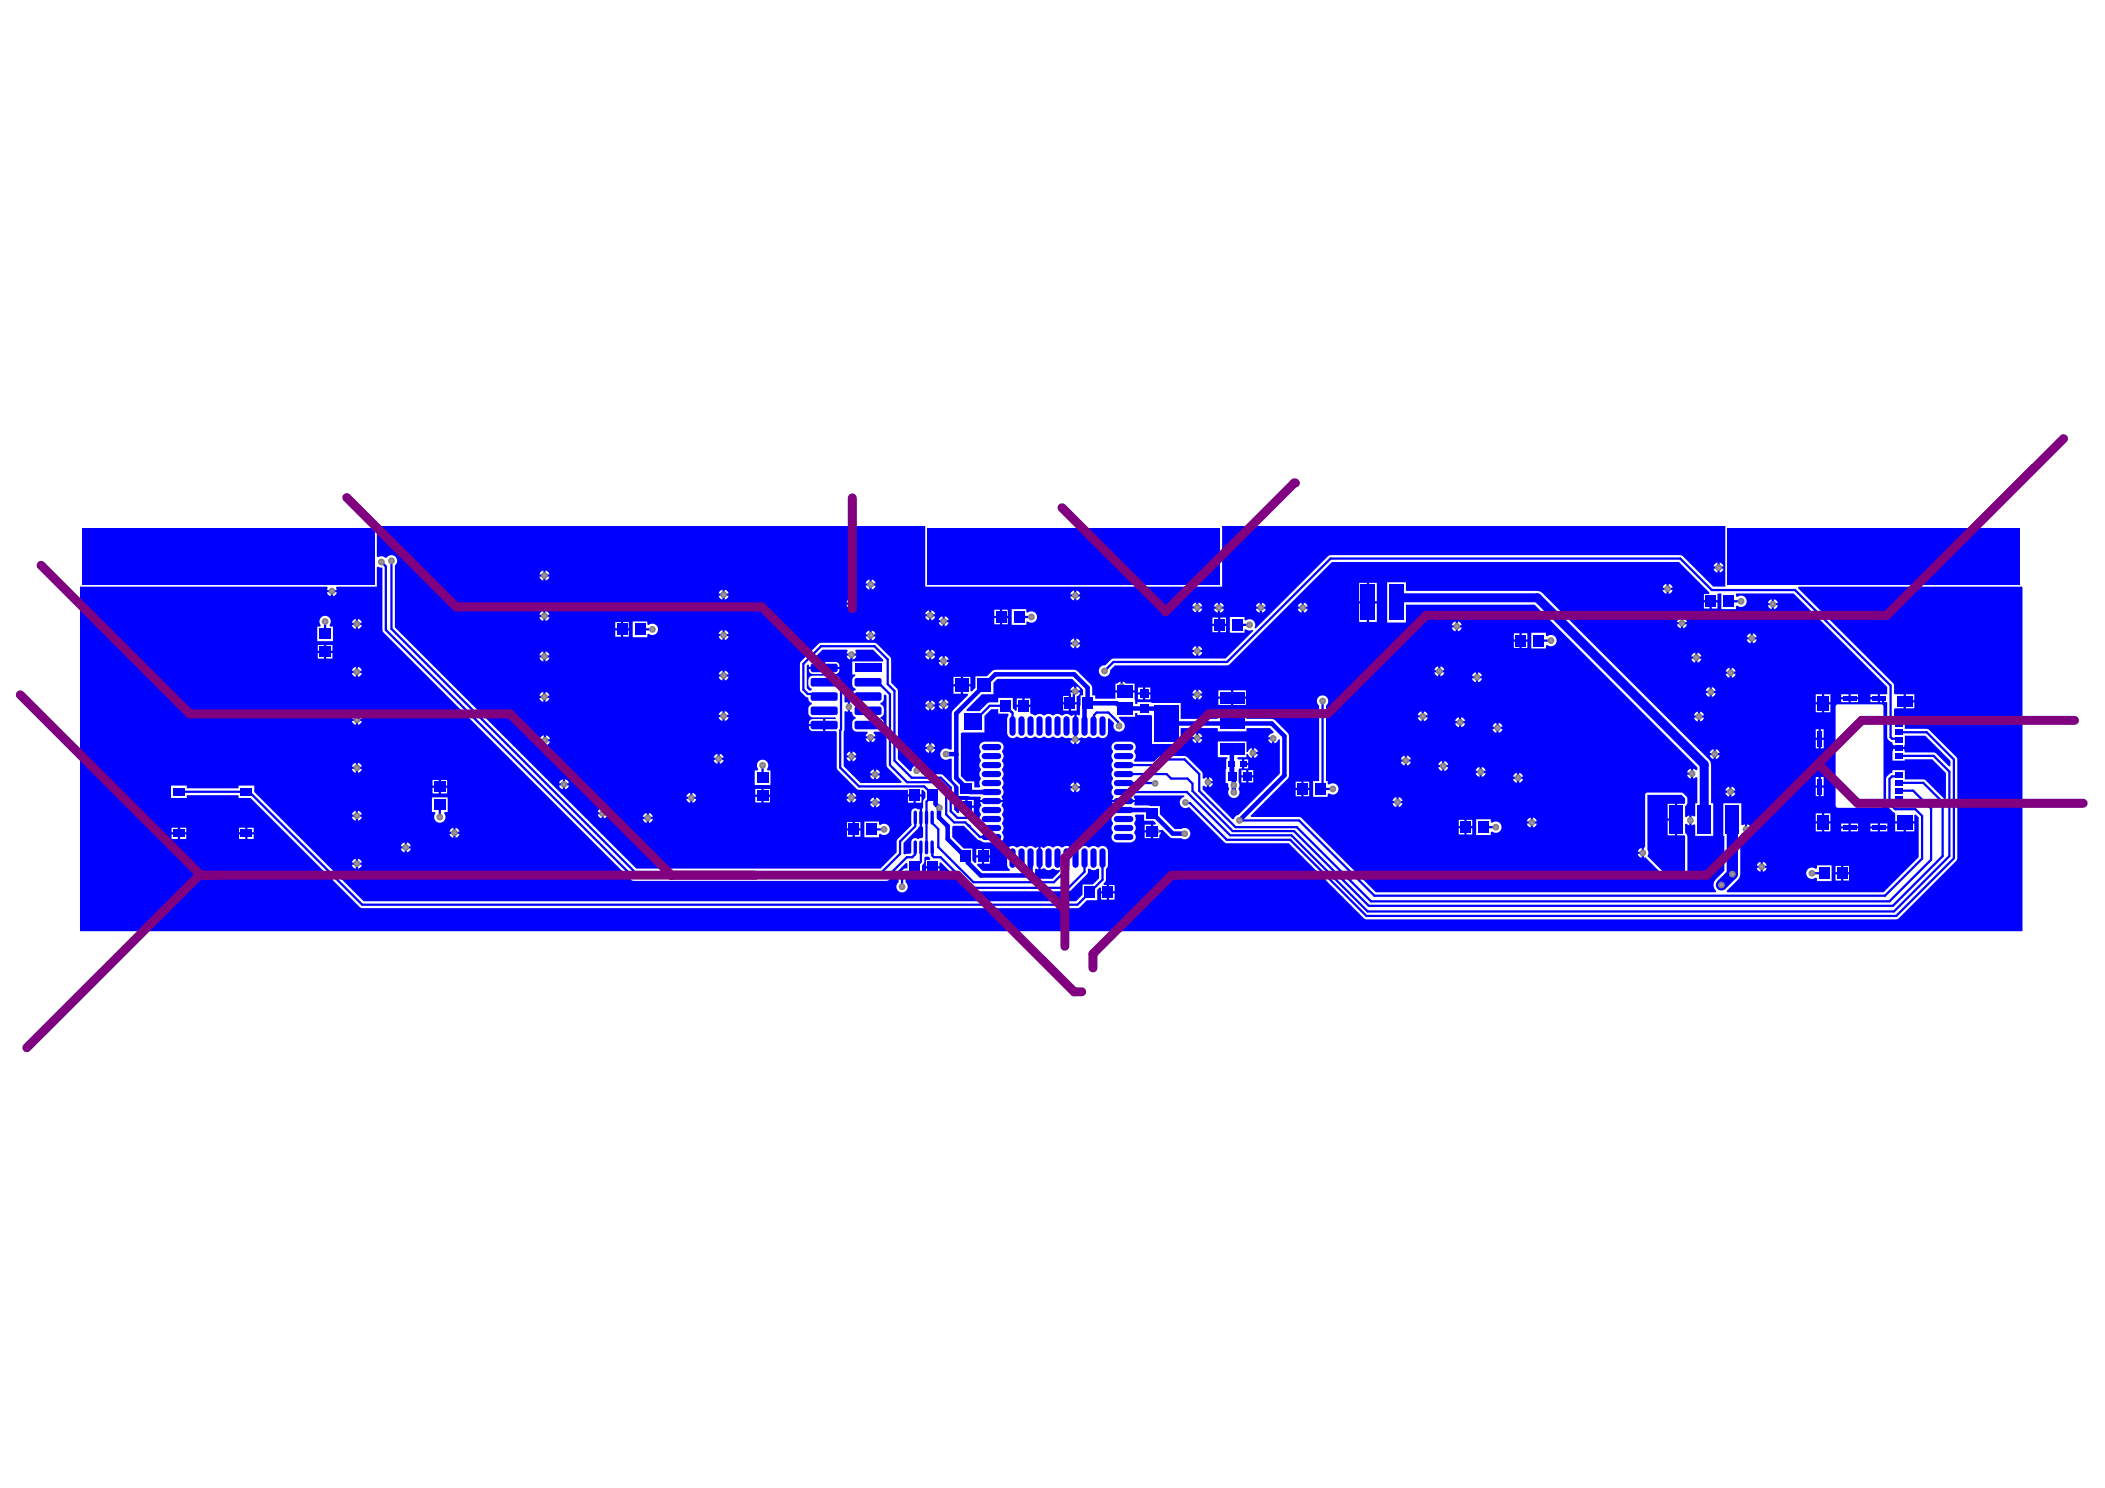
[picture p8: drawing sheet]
<svg xmlns="http://www.w3.org/2000/svg" width="297mm" height="210mm" viewBox="0 0 297 210" stroke-linecap="round" stroke-linejoin="round" font-family="sans-serif">
<g fill="#00f">
<path d="M136.4 100.1l2.2-2.2h1.6v-1.6l.5-.5h10.6l1.5 1.5v.8h-.3l-.1 2.7-.2 .1-.3-.1v1.6h-.3v-1.6l-.5 .2a.75 .75 0 0 0-1.1-.1h-.2a.77 .77 0 0 0-1.1 0h-.2a.77 .77 0 0 0-1.1 0h-.2a.77 .77 0 0 0-1.1 0l-.7-.3v-.9h-1.9v.5a.51 .51 0 0 1-.6-.3v-1.4h-2v.6h-1.4l-1.3 1.2h-1.8zM151.9 96.8v.6h.5l-.3-.5zM151.1 97.1l-.1 .3h.6v-.6zM151 97.7l.2 .3-.1 1h.8v-.8l.4-.3 .1-.2zM150 98.2v.8h.8v-.8zM144.6 98.5v.9h.8v-.9zM143.5 98.5v.9h.8v-.9zM151.1 99.4v.8h.8v-.8zM150 99.4v.8h.8v-.8z"/>
<path d="M114.5 93.2l1.6-1.6h3.4l.1 .2-.2 .4h1.5l-.2-.4 .1-.2h2.4l1.5 1.5-.1 .2h-4.3v1.8h.4v.2a.61 .61 0 0 0-.4 .6v.6a.6 .6 0 0 0 .4 .6v.2a.6 .6 0 0 0-.4 .7v.8l.3 .3 .1 .2h-.3l-.5-.3v1.4h.2l.2 .1a.62 .62 0 0 0 .4 .7v.2a.6 .6 0 0 0-.4 .6v.6a.63 .63 0 0 0 .6 .6h1.5v.2l-.3 .5h1.5l-.3-.5v-.2h.8a.63 .63 0 0 0 .6-.6v-.6a.6 .6 0 0 0-.5-.6v-.2a.6 .6 0 0 0 .5-.6v-.6a.6 .6 0 0 0-.5-.6v-.2a.6 .6 0 0 0 .5-.6v-.6h.2l.2 .1v10l2.1 2.2v.2h-5.8l-2.4-2.4v-4.9l.2-.3v-2.5l.2-.1 .2 .1v-1.4l-.2 .1-.2-.1-.1-1.9-.6-.6v-.6a.63 .63 0 0 0-.6-.6h-3.2a.63 .63 0 0 0-.6 .6v.6a.6 .6 0 0 0 .5 .6l-.1 .2-.3 .1-.4-.3v-3.2l.2-.2 .2 .1-.1 .3h2v-.7h-1.5zM120.3 92.5v.5l.5-.3 .1-.2zM119.4 92.5l.3 .4 .3 .1v-.5zM116.5 93.4v.7h2a.58 .58 0 0 0-.6-.7zM116.5 94.4v.7h1.4a.57 .57 0 0 0 .6-.7zM114.1 94.4a.58 .58 0 0 0 .6 .7h1.4v-.7zM123 104.2v.5l.5-.3 .1-.2zM122.1 104.2l.3 .4 .3 .1v-.5zM120.3 106v.6h.6l-.1-.3zM119.5 106.3l-.1 .3h.6v-.6zM120.3 106.9v.5l.5-.3 .1-.2zM119.4 106.9l.1 .2 .5 .3v-.5zM123.6 108.5v.6h.6l-.3-.5zM122.9 108.8l-.1 .3h.5v-.6zM123.6 109.4v.5l.3-.1 .3-.4zM122.8 109.4l.1 .2 .4 .3v-.5z"/>
<path d="M11.3 82.8h34.9l.1 .2-.2 .2h1.4l-.1-.2 .1-.2h5.7v-2.8l.2-.1 .5 .2 .1 8.8 .1 .3 35.1 35 35.9 .1 .4-.2 2.4-2.4 .1 .1v.7h-.2a1.41 1.41 0 0 0-1 1v.9l-.2 .2a.81 .81 0 0 0 .2 1.1 .81 .81 0 0 0 1.1-.1 .81 .81 0 0 0-.1-1.2v-.7l.2-.2h2.1v-1.5l.3-.3v-.7l.3-.1a.46 .46 0 0 1 .6 .2l-.1 .2h-.5v.9h1.9v-.5l.2-.1 3.9 4 .3 .1h13.8l.3-.1 2.3-2.3 .1-.3v-.4l.3-.1 .5 .3 .6-.3 .2 .1v1.3l-.9 .9h-1.4v1.4l-1 .9h-100.5l-15.4-15.4v-.9h-2.2v.4h-7.3v-.4h-2.3v1.8h2.3v-.4h7.3v.4h1.7l15.4 15.4 .3 .1h100.9l.4-.1 1-1h1.4v-1.5l.4-.3h.2v.5h.8v-.9h-.4l-.1-.1 .3-.4 .1-1.7 .2-.3v-.3v-2.2a.77 .77 0 0 0-1.3-.3l-.7-.2-.7 .2a.77 .77 0 0 0-1.1 0l-.7-.2-.8 .2a.77 .77 0 0 0-1 0l-.8-.2-.7 .2a.75 .75 0 0 0-1.1 .1l-.6-.2v3.2l.6-.1a.74 .74 0 0 0 1.1 0l.7 .3 .3-.1 .1 .2-1.1 1.1h-2.9v-.2l.4-.6 .1-.6 .2-.1 .2 .1v-3.2l-.4 .2-.1-.1a.77 .77 0 0 0-1.1 0l-.7-.2-.8 .2a.77 .77 0 0 0-.8-.1 .77 .77 0 0 0-.5 .7v1.9l.1 .3 .3 .4-.1 .2h-3.7l-.9-.9 .1-.2h.7v-.8h-.8v.7l-.2 .1-.4-.4v-1.7h-1.2l-1.6-1.6v-1.5l.2-.1h1.4l2.1 2 .9 .3h1.9a.77 .77 0 0 0 .7-.4 .77 .77 0 0 0-.2-.9l.2-.7-.2-.7a.77 .77 0 0 0 0-1.1l.2-.4a.73 .73 0 0 0-.3-.9l.2-.5h-3.2l.2 .5a.74 .74 0 0 0-.1 1.1l-.2 .7 .2 .5-.2 .2-1.2-1.2 .1-.3h.3v-.8h-2.1v.7l-.2 .1-.5-.5v-3.3l-1.5-1.5-.3-.2h-2.7l-.1-.2 .1-.1h-.7v-.2h-.2v-.7l-.5 .3-.1 .4-.2 .1-1.7-1.7v-9.6l-.1-.4-.8-.8-.1-3.5-2-2-.3-.1h-7.7l-2.8 2.8v3.8a1.7 1.7 0 0 0 .9 1l.3 .1a.66 .66 0 0 0 .5 .8v.2l-.3 .1-.2 .2a1.22 1.22 0 0 0 .4 1.5h3.3l.2 .1-.1 .1h-1.4v1.7h1.4l.2 .2v5.2l2.9 2.9h7.1v.6h1v.2v-.2h.9v-.6h.2l.4 .4v.7l-.3 .4v1.1l-.2 .1v2.5l.2 .1v1.4l-.7 .3a.57 .57 0 0 0-.7-.1 .57 .57 0 0 0-.3 .5v1.5l-.2 .1-.7 .1h-.2v-1.6l2.3-2.3v-2.5l-.2 .1-.2-.1a.57 .57 0 0 0-.8 .5l.1 1.8-2.1 2.1-.1 1.7-2.3 2.3h-34.4l-34.1-34v-8.8a.81 .81 0 0 0 .1-1.2 .81 .81 0 0 0-1.2 .2h-.3l-.3-.2-.6 .1-.2-.1v-4.3h77.4v8.6h41.9v-8.6h71v8.5h-1.7l-4.3-4.2-.4-.2h-49.3l-.4 .2-10.2 10.2-.2-.2a.8 .8 0 0 0-.2-1 .8 .8 0 0 0-1 0h-.2v-.5h-2v2.3h2v-.5h.2l.4 .1 .5-.1 .1 .2-3.8 3.9h-15.9l-.3 .1-.8 .9h-.3a.81 .81 0 0 0-.6 .9 .81 .81 0 0 0 .9 .6 .81 .81 0 0 0 .6-.9l.7-.6 16-.1 14.7-14.5h48.9l4.3 4.3v.2h-.8v.9h1.9v-.9l.6-.1v2.2h2.1v-.4l.2-.1a.8 .8 0 0 0 1.1 0 .8 .8 0 0 0 0-1.1 .8 .8 0 0 0-1.1-.1l-.2-.1v-.4h8.1l13.2 13.2v1h-1v1.1h1v5l.3 .5 .4 .2 .1 .7h1.6l.1-1.6h2.9l3.5 3.5v.7l-.2 .1-2-1.9-4.2-.1-.1-.4h-1.6v.3h-.1v1.3h1.8v-.2h3.9l1.9 1.9v3.7h-.2l-2.8-2.7-2.8-.1v-1.3h-1.8v.4a1.11 1.11 0 0 0-.9 .9l.1 3.6 1.2 1.2v1.2h2.7v-.9l.2-.1 .4 .4v5.6l-4.9 5h-22.1v-.2l1.5-1.6 .3-.5 .1-5.7h.1v-.3l.2-.1 .3 .2v-1.4l-.3 .1-.2-.1v-3h-2.5v4.6h.1v4.9l-1.2 1.2a1.11 1.11 0 0 0 .1 1.7l-.1 .2h-48l-10.6-10.6-6.9-.1-.1-.1 5.3-5.5v-6l-1.9-2-.4-.2h-3.6v-.5h-4.1v.5h-5.2v-2.2h-4l-.2-.2h-1.9v.3h-.3l-.1-1.6h-2.7v.9h-2.9v-.5h-.4v-1.1l-.2-.4-1.9-1.9-.4-.2h-11.1l-.5 .2-.7 .7h-1.7v1.6l-.5 .5h-.2v-.7h-1v1.1h.6l.1 .1-2.3 2.4v5.3h-.4a.81 .81 0 0 0-1.2 .7 .81 .81 0 0 0 1.3 .6h.3v2.7l.2 .5 .8 .8v1.3l3 .1 .1 .2-.1 .2h3.2l-.2-.5a.74 .74 0 0 0 .1-1.1l.2-.7-.2-.8a.77 .77 0 0 0 0-1.1l.2-.7-.2-.7a.77 .77 0 0 0 0-1.1l.2-.4a.77 .77 0 0 0-.7-1.1l-2.2 .1a.77 .77 0 0 0-.3 1.2l-.2 .8 .2 .7a.77 .77 0 0 0 0 1.1l-.2 .7 .2 .7a.73 .73 0 0 0-.1 1l-.1 .2h-.7v-.9h-1.2l-.7-.7v-6l.1-.2h3.2v-2.3l1-1h1v.7h1.4v.3l-.2 .5 .1 2.2a.77 .77 0 0 0 1.2 .2l.8 .2 .7-.2a.77 .77 0 0 0 1.1 0l.7 .2 .7-.2a.77 .77 0 0 0 1.1 0l.7 .2 .8-.2a.74 .74 0 0 0 .8 .1l.2 .1h1.4l.2-.1 .4 .1 .8-.2a.77 .77 0 0 0 1.1 0l.4 .2a.77 .77 0 0 0 1-.7v-2l.2-.1 .7 .7a.8 .8 0 0 0 .3 1.1 .8 .8 0 0 0 1.1-.3 .8 .8 0 0 0-.4-1.1l-.3-.4 .1-.2h2.2v-.5h.3v.3h1.9l.2 .1v4h4v-2.3h5.2v.5h4.1v-.5h3.3l.5 .5v.2l-.4 .2-.3 .4h.7v.2h.1v.7l.3-.1 .2-.4 .3-.1v4.8l-5.8 5.8-.4 .2-.3 .4-.2 .1-4.2-4.2v-.5l.2-.1 .4 .2v-1.4l-.4 .3-.2-.1v-.6l-.1-.4-2.1-2-.3-.2h-3.3l-.4 .2-.6 .6h-2.8l-.1-.2 .3-.5-.3-.8a.77 .77 0 0 0 .2-.8 .77 .77 0 0 0-.7-.5l-2.2 .1a.77 .77 0 0 0-.2 1.2l-.3 .8 .3 .7a.77 .77 0 0 0 0 1.1l-.3 .7 .3 .7a.77 .77 0 0 0 0 1.1l-.2 .4a.73 .73 0 0 0 .2 .9l-.2 .5h3.3l-.2-.4 .1-.2h7v.2a.8 .8 0 0 0-.6 1.1 .8 .8 0 0 0 1.3 .3l5.1 5.1 9 .1 10.6 10.6 .3 .1h75l8.4-8.4v-14.4l-4.1-4.1h-3.3v-1.3h-1.5v-1.5l.1-.1h1.2v-2h-1.2l-.1-.1v-1.1l-.2-.3-13.4-13.4 .1-.2h31.6v48.6h-274.1zM242.7 79.4v.5h.5l-.3-.4zM242.1 79.5l-.3 .4h.5v-.5zM242.7 80.2v.6l.4-.3 .1-.3zM241.8 80.2l.1 .3 .4 .3v-.6zM77 80.5v.5h.5l-.3-.4zM76.2 80.8l-.1 .2h.6v-.5zM77 81.3v.6l.2-.1 .3-.5zM76.1 81.3l.3 .5 .3 .1v-.6zM123 81.7v.6h.6l-.1-.3zM122.2 82l-.1 .3h.6v-.6zM235.5 82.4v.5h.5l-.1-.2zM234.7 82.7l-.1 .2h.6v-.5zM123 82.6v.6l.5-.3 .1-.3zM122.1 82.6l.1 .3 .5 .3v-.6zM102.3 83.2v.5h.5l-.1-.2zM101.5 83.5l-.1 .2h.6v-.5zM235.5 83.2v.6l.2-.1 .3-.5zM234.6 83.2l.3 .5 .3 .1v-.6zM151.9 83.3v.5h.5l-.3-.4zM151.1 83.6l-.1 .2h.6v-.5zM47 83.5v.6l.4-.3 .1-.3zM46.1 83.5l.3 .5 .3 .1v-.6zM102.3 84v.6l.2-.1 .3-.5zM101.4 84l.3 .5 .3 .1v-.6zM151.9 84.2v.5l.2-.1 .3-.4zM151 84.2l.1 .2 .5 .3v-.5zM193.2 82.2v2.6h1.1v-2.6zM191.8 82.2v2.6h1.1v-2.6zM120.3 84.4v.6h.6l-.3-.5zM119.7 84.5l-.3 .5h.6v-.6zM250.3 84.5v.6h.6l-.3-.5zM249.6 84.8l-.1 .3h.5v-.6zM169.1 85v.5h.6l-.1-.2zM168.3 85.3l-.1 .2h.6v-.5zM184 85v.6h.5l-.3-.5zM183.2 85.3l-.1 .3h.6v-.6zM178.1 85v.6h.5l-.3-.5zM177.5 85.1l-.3 .5h.6v-.6zM172.2 85v.6h.5l-.3-.5zM171.4 85.3l-.1 .3h.5v-.6zM241.6 85v.8h.7v-.8zM240.4 85v.8h.8v-.8zM120.3 85.3v.6l.5-.3 .1-.3zM119.4 85.3l.3 .5 .3 .1v-.6zM250.3 85.4v.5l.3-.1 .3-.4zM249.5 85.4l.1 .2 .4 .3v-.5zM169.1 85.8v.6l.5-.3 .1-.3zM168.2 85.8l.3 .5 .3 .1v-.6zM184 85.9v.5l.2-.1 .3-.4zM183.1 85.9l.1 .2 .5 .3v-.5zM178.1 85.9v.5l.4-.3 .1-.2zM177.2 85.9l.3 .4 .3 .1v-.5zM172.2 85.9v.5l.2-.1 .3-.4zM171.3 85.9l.1 .2 .4 .3v-.5zM131.4 86.1v.5h.6l-.1-.2zM130.9 86.2l-.4 .4h.6v-.5zM77 86.2v.5h.5l-.3-.4zM76.2 86.5l-.1 .2h.6v-.5zM141.4 86v.9h.8v-.9zM140.3 86v.9h.8v-.9zM133.3 86.9v.6h.6l-.3-.5zM132.8 87l-.3 .5h.5v-.6zM131.4 87v.5l.5-.3 .1-.2zM130.5 87l.4 .4 .2 .1v-.5zM77 87.1v.5l.2-.1 .3-.4zM76.1 87.1l.1 .2 .5 .3v-.5zM193.2 85.1v2.6h1.1v-2.6zM191.8 85.1v2.6h1.1v-2.6zM237.5 87.2v.6h.6l-.1-.3zM236.7 87.5l-.1 .3h.6v-.6zM142.8 85.9v2.2h2v-.4l.2-.1a.8 .8 0 0 0 1.1 0 .8 .8 0 0 0 0-1.1 .8 .8 0 0 0-1.1-.1l-.2-.1v-.4zM50.5 87.3v.6h.6l-.1-.3zM49.8 87.6l-.1 .3h.5v-.6zM172.2 87.1v.9h.8v-.9zM171.1 87.1v.9h.8v-.9zM141.4 87.2v.9h.8v-.9zM140.3 87.2v.9h.8v-.9zM205.7 87.7v.5h.6l-.1-.2zM205 88l-.1 .2h.5v-.5zM133.3 87.8v.5l.3-.1 .3-.4zM132.5 87.8l.1 .2 .4 .3v-.5zM237.5 88.1v.5l.5-.3 .1-.2zM236.6 88.1l.3 .4 .3 .1v-.5zM87.9 87.8v.8h.8v-.8zM86.8 87.8v.8h.8v-.8zM50.5 88.2v.5l.3-.1 .3-.4zM49.7 88.2l.3 .4 .2 .1v-.5zM205.7 88.5v.6l.3-.1 .3-.5zM204.9 88.5l.3 .5 .2 .1v-.6zM172.2 88.3v.9h.8v-.9zM171.1 88.3v.9h.8v-.9zM102.3 88.9v.5h.5l-.1-.2zM101.5 89.2l-.1 .2h.6v-.5zM123 88.9v.6h.6l-.1-.3zM122.4 89l-.3 .5h.6v-.6zM89.3 87.7v2.2h2v-.4l.2-.1a.8 .8 0 0 0 1.1-.1 .8 .8 0 0 0 0-1.1 .8 .8 0 0 0-1.1 0l-.2-.1v-.4zM87.9 88.9v.9h.8v-.9zM86.8 88.9v.9h.8v-.9zM247.3 89.3v.6h.6l-.3-.5zM246.8 89.4l-.3 .5h.5v-.6zM214.7 89.3v.9h.8v-.9zM213.6 89.3v.9h.8v-.9zM102.3 89.7v.6l.2-.1 .3-.5zM101.4 89.7l.3 .5 .3 .1v-.6zM123 89.8v.5l.5-.3 .1-.2zM122.1 89.8l.1 .2 .5 .3v-.5zM45.2 87.2a.77 .77 0 0 0 .1 1l-.1 .2h-.4v2h2.2v-2h-.4l-.1-.2a.8 .8 0 0 0-.1-1.2 .8 .8 0 0 0-1.2 .2zM151.9 90.1v.5h.5l-.3-.4zM151.1 90.4l-.1 .2h.6v-.5zM247.3 90.2v.6l.5-.3 .1-.3zM246.5 90.2l.3 .5 .2 .1v-.6zM216.1 89.3v2.2h2v-.4l.2-.1a.8 .8 0 0 0 1.1-.1 .8 .8 0 0 0 0-1.1 .8 .8 0 0 0-1.1 0l-.2-.1v-.4zM214.7 90.5v.9h.8v-.9zM213.6 90.5v.9h.8v-.9zM151.9 90.9v.6l.2-.1 .3-.5zM151 90.9l.3 .5 .3 .1v-.6zM169.1 91.1v.6h.6l-.1-.3zM168.5 91.2l-.3 .5h.6v-.6zM46 91v.8h.9v-.8zM44.8 91v.8h.9v-.8zM131.4 91.6v.6h.6l-.1-.3zM130.7 91.9l-.2 .3h.6v-.6zM77 91.9v.5h.5l-.3-.4zM76.2 92.2l-.1 .2h.6v-.5zM169.1 92v.5l.5-.3 .1-.2zM168.2 92l.3 .4 .3 .1v-.5zM239.5 92.1v.5h.6l-.3-.4zM239 92.2l-.3 .4h.5v-.5zM46 92.1v.8h.9v-.8zM44.8 92.1v.8h.9v-.8zM131.4 92.5v.5l.5-.3 .1-.2zM130.5 92.5l.2 .2 .4 .3v-.5zM133.3 92.5v.6h.6l-.3-.5zM132.6 92.8l-.1 .3h.5v-.6zM77 92.8v.5l.2-.1 .3-.4zM76.1 92.8l.1 .2 .5 .3v-.5zM239.5 92.9v.6l.3-.1 .3-.5zM238.7 92.9l.3 .5 .2 .1v-.6zM133.3 93.4v.5l.3-.1 .3-.4zM132.5 93.4l.3 .4 .2 .1v-.5zM203.3 94v.5h.5l-.3-.4zM202.5 94.3l-.1 .2h.5v-.5zM50.5 94.1v.5h.6l-.1-.2zM49.8 94.4l-.1 .2h.5v-.5zM244.4 94.2v.5h.5l-.1-.2zM243.6 94.5l-.1 .2h.6v-.5zM102.3 94.6v.5h.5l-.3-.4zM101.7 94.7l-.3 .4h.6v-.5zM208.6 94.8v.6h.5l-.1-.3zM207.8 95.1l-.1 .3h.6v-.6zM203.3 94.9v.5l.2-.1 .3-.4zM202.4 94.9l.1 .2 .4 .3v-.5zM50.5 94.9v.6l.3-.1 .3-.5zM49.7 94.9l.3 .5 .2 .1v-.6zM244.4 95.1v.5l.2-.1 .3-.4zM243.5 95.1l.3 .4 .3 .1v-.5zM102.3 95.5v.5l.4-.3 .1-.2zM101.4 95.5l.3 .4 .3 .1v-.5zM208.6 95.7v.5l.2-.1 .3-.4zM207.7 95.7l.1 .2 .5 .3v-.5zM135.9 95.5v1h1v-1zM134.5 95.5v1h1.1v-1zM157.4 96.4v1h2.7v-1h-1.2l-.5-.3v.8h-.3v-.8l-.4 .3zM241.6 96.9v.6h.5l-.3-.5zM241 97l-.3 .5h.5v-.6zM161.6 97v.7h.7v-.7zM160.6 97v.7h.7v-.7zM169.1 97.3v.5h.6l-.1-.2zM168.5 97.4l-.3 .4h.6v-.5zM134.5 96.8v1.1h1.1v-1.1zM77 97.6v.5h.5l-.3-.4zM76.2 97.9l-.1 .2h.6v-.5zM174 97.4v.9h1.8v-.9zM171.9 97.4v.9h1.8v-.9zM241.6 97.8v.5l.2-.1 .3-.4zM240.7 97.8l.3 .4 .2 .1v-.5zM263.9 97.9v.4h1.1v-.4zM261.2 97.9v.4h1v-.4zM259.8 97.9v.4h1v-.4zM161.6 98v.7h.7v-.7zM160.6 98v.7h.7v-.7zM169.1 98.1v.6l.5-.3 .1-.3zM168.2 98.1l.3 .5 .3 .1v-.6zM268.9 97.9v.9h1.2v-.9zM77 98.5v.5l.2-.1 .3-.4zM76.1 98.5l.1 .2 .5 .3v-.5zM263.9 98.7v.3h1.1v-.3zM261.2 98.7v.3h1v-.3zM259.8 98.7v.3h1v-.3zM257.4 97.9v1.1h.9v-1.1zM256.2 97.9v1.1h.9v-1.1zM133.3 98.7v.5h.6l-.3-.4zM132.8 98.8l-.3 .4h.5v-.5zM131.4 98.8v.6h.6l-.1-.3zM130.7 99.1l-.2 .3h.6v-.6zM174 98.6v.8h1.8v-.8zM171.9 98.6v.8h1.8v-.8zM268.9 99.1v.8h1.2v-.8zM133.3 99.5v.6l.3-.1 .3-.5zM132.5 99.5l.1 .3 .4 .3v-.6zM131.4 99.7v.5l.3-.1 .3-.4zM130.5 99.7l.4 .4 .2 .1v-.5zM257.4 99.4v1.1h.9v-1.1zM256.2 99.4v1.1h.9v-1.1zM102.3 100.3v.5h.5l-.3-.4zM101.7 100.4l-.3 .4h.6v-.5zM200.9 100.3v.6h.6l-.1-.3zM200.2 100.6l-.1 .3h.5v-.6zM239.9 100.4v.5h.6l-.1-.2zM239.1 100.7l-.1 .2h.6v-.5zM50.5 100.8v.6h.6l-.1-.3zM49.8 101.1l-.1 .3h.5v-.6zM102.3 101.2v.5l.4-.3 .1-.2zM101.4 101.2l.3 .4 .3 .1v-.5zM206.2 101.2v.5h.5l-.1-.2zM205.4 101.5l-.1 .2h.6v-.5zM200.9 101.2v.5l.3-.1 .3-.4zM200.1 101.2l.3 .4 .2 .1v-.5zM239.9 101.2v.6l.3-.1 .3-.5zM239 101.2l.3 .5 .3 .1v-.6zM114.3 101.6l-.2 .5h2v-.7h-1.4zM50.5 101.7v.5l.5-.3 .1-.2zM49.7 101.7l.3 .4 .2 .1v-.5zM211.5 102v.5h.5l-.3-.4zM210.7 102.3l-.1 .2h.6v-.5zM206.2 102v.6l.2-.1 .3-.5zM205.3 102l.3 .5 .3 .1v-.6zM114.1 102.4a.58 .58 0 0 0 .6 .7h1.4v-.7zM211.5 102.8v.6l.4-.3 .1-.3zM210.6 102.8l.1 .3 .5 .3v-.6zM169.1 103.4v.6h.6l-.1-.3zM168.5 103.5l-.3 .5h.6v-.6zM256.9 102.9v1.2h.4v-1.2zM256.2 102.9v1.2h.4v-1.2zM77.1 103.7v.6h.5l-.1-.3zM76.3 104l-.1 .3h.5v-.6zM169.1 104.3v.5l.5-.3 .1-.2zM168.2 104.3l.3 .4 .3 .1v-.5zM179 104.3l.1 .3 .4 .3v-.6zM151.9 104.4v.6l.2-.1 .3-.5zM151 104.4l.1 .3 .5 .3v-.6zM77.1 104.6v.5l.4-.3 .1-.2zM76.2 104.6l.3 .4 .2 .1v-.5zM131.4 104.8v.5h.6l-.1-.2zM130.7 105.1l-.2 .2h.6v-.5zM256.9 104.4v1.2h.4v-1.2zM256.2 104.4v1.2h.4v-1.2zM177 105.5v.6h.5l-.1-.3zM131.4 105.7v.5l.5-.3 .1-.2zM130.5 105.7l.2 .2 .4 .3v-.5zM242.1 105.7v.5h.6l-.1-.2zM241.4 106l-.1 .2h.5v-.5zM101.6 106.3v.6h.5l-.1-.3zM101 106.4l-.3 .5h.6v-.6zM177 106.4v.5l.4-.3 .1-.2zM171.8 104.6v2.2h1.4v.3h-.2v3.4h.2l.1 .1 .1 .6a.84 .84 0 0 0 .2 1.2 .84 .84 0 0 0 1.2-.2 .92 .92 0 0 0 0-1 .78 .78 0 0 0 0-.9v-1.7l.1-.2h.4v-1.3h-.5l-.2-.1 .1-.2h1.2v-.4h.2l.1 .2 .4 .3v-1.4l-.4 .3-.1 .3h-.2v-1.5zM242.1 106.5v.6l.3-.1 .3-.5zM241.3 106.5l.3 .5 .2 .1v-.6zM198.5 106.6v.5h.6l-.3-.4zM197.8 106.9l-.1 .2h.5v-.5zM175.6 107.1v.5h.5v-.5zM101.6 107.2v.5l.4-.3 .1-.2zM100.7 107.2l.1 .2 .5 .3v-.5zM203.8 107.4v.5h.6l-.3-.4zM203 107.7l-.1 .2h.6v-.5zM198.5 107.4v.6l.3-.1 .3-.5zM197.7 107.4l.1 .3 .4 .3v-.6zM50.5 107.6v.5h.6l-.1-.2zM49.8 107.9l-.1 .2h.5v-.5zM175.6 107.9v.5h.5v-.5zM129.5 108v.6h.6l-.3-.5zM195.7 82.1v5.7h2.7v-2.5h18.1l23 22.9v.4l-.2 .1-.4-.3v1.4l.4-.2 .2 .1v3.6h-.3v1.8l-.2 .1-.3-.2v1.4l.3-.1 .2 .1v1.5h2.6v-4.6h-.3v-5.5l-.1-.3-.2-.3-23.6-23.6-.3-.2h-.4h-18.5v-1.3zM209.1 108.2v.5h.5l-.3-.4zM208.3 108.5l-.1 .2h.6v-.5zM203.8 108.2v.6l.3-.1 .3-.5zM202.9 108.2l.1 .3 .5 .3v-.6zM238.2 108.7l-.1 .3h.5v-.6zM50.5 108.5v.5l.5-.3 .1-.2zM49.7 108.5l.3 .4 .2 .1v-.5zM176.2 108.6v.8h.6v-.8zM175.2 108.6v.8h.7v-.8zM214.4 109v.6h.5l-.3-.5zM213.6 109.3l-.1 .3h.6v-.6zM209.1 109v.6l.4-.3 .1-.3zM208.2 109l.1 .3 .5 .3v-.6zM238.1 109.3l.1 .2 .4 .3v-.5zM170.6 109.6v.6h.6l-.1-.3zM176.2 109.7v.7h.6v-.7zM175.2 109.7v.7h.7v-.7zM214.4 109.9v.5l.2-.1 .3-.4zM213.5 109.9l.1 .2 .5 .3v-.5zM79.7 109.9v.6h.6l-.1-.3zM79 110.2l-.1 .3h.5v-.6zM106.9 107.5a.77 .77 0 0 0 .1 1l-.1 .2h-.4v2h2.2v-2h-.4l-.1-.2a.8 .8 0 0 0-.1-1.2 .8 .8 0 0 0-1.2 .2zM256.9 109.6v1.2h.4v-1.2zM256.2 109.6v1.2h.4v-1.2zM62.2 110v.8h.9v-.8zM61 110v.8h.9v-.8zM151.9 110.3v.6h.5l-.3-.4zM151.1 110.7l-.1 .2h.6v-.6zM170.6 110.5v.5l.5-.3 .1-.2zM183.9 110.3v.8h.8v-.8zM182.8 110.3v.8h.8v-.8zM79.7 110.8v.5l.3-.1 .3-.4zM78.9 110.8l.1 .2 .4 .3v-.5zM244.3 111v.5h.6l-.3-.4zM243.8 111.1l-.3 .4h.5v-.5zM151.9 111.2v.6l.2-.1 .3-.5zM151 111.2l.1 .3 .5 .3v-.6zM62.2 111.1v.8h.9v-.8zM61 111.1v.8h.9v-.8zM107.8 111.3v.8h.8v-.8zM106.6 111.3v.8h.9v-.8zM186 98.4a.79 .79 0 0 0 .1 1.1v10.7h-.8v2.2h2.1v-.4l.2-.1a.8 .8 0 0 0 1.1-.1 .8 .8 0 0 0 0-1.1 .8 .8 0 0 0-1.1 0l-.2-.1v-.4h-.3v-10.7a.81 .81 0 0 0 .1-1.2 .81 .81 0 0 0-1.2 .1zM256.9 111.1v1.2h.4v-1.2zM256.2 111.1v1.2h.4v-1.2zM183.9 111.5v.8h.8v-.8zM182.8 111.5v.8h.8v-.8zM120.3 111.8v.6h.6l-.3-.5zM119.7 111.9l-.3 .5h.6v-.6zM244.3 111.8v.6l.5-.3 .1-.3zM243.5 111.8l.3 .5 .2 .1v-.6zM97.7 111.8v.6h.6l-.3-.5zM96.9 112.1l-.1 .3h.6v-.6zM197.4 112.4v.6h.5l-.1-.3zM196.8 112.5l-.3 .5h.5v-.6zM123.6 112.5v.5h.6l-.1-.2zM122.9 112.8l-.1 .2h.5v-.5zM107.8 112.4v.8h.8v-.8zM106.6 112.4v.8h.9v-.8zM120.3 112.7v.5l.5-.3 .1-.2zM119.4 112.7l.1 .2 .5 .3v-.5zM129.2 112.4v.8h.8v-.8zM128.1 112.4v.8h.8v-.8zM97.7 112.7v.5l.3-.1 .3-.4zM96.8 112.7l.1 .2 .5 .3v-.5zM136.5 112.8v.8h.9v-.8zM135.3 112.8v.8h.9v-.8zM197.4 113.3v.6l.4-.4 .1-.2zM196.5 113.3l.3 .4 .2 .2v-.6zM123.6 113.4v.5l.3-.1 .3-.4zM122.8 113.4l.1 .2 .4 .3v-.5zM259.1 99.5l-.1 .2 .1 14.1 .3 .2 6.2-.1 .2-.3v-14l-.3-.2h-6.1zM85.2 114v.6h.6l-.3-.5zM84.6 114.1l-.3 .5h.6v-.6zM50.5 114.4v.5h.6l-.3-.4zM50 114.5l-.3 .4h.5v-.5zM91.6 114.7v.5h.5l-.3-.4zM90.8 115l-.1 .2h.6v-.5zM85.2 114.9v.5l.5-.3 .1-.2zM84.3 114.9l.1 .2 .5 .3v-.5zM50.5 115.2v.6l.5-.3 .1-.3zM49.7 115.2l.3 .5 .2 .1v-.6zM257.4 114.7v1.2h.9v-1.2zM256.2 114.7v1.2h.9v-1.2zM216.3 115.3v.6h.6l-.3-.5zM215.6 115.6l-.2 .3h.6v-.6zM61 112.5v2h.4l.1 .2a.8 .8 0 0 0 0 1.1 .8 .8 0 0 0 1.1 0 .8 .8 0 0 0 .1-1.1l.1-.2h.4v-2zM91.6 115.5v.6l.4-.3 .1-.3zM90.7 115.5l.1 .3 .5 .3v-.6zM232.2 111.9l-.1 .2v7.4l-.1 .1v1.4l.2-.1 2.3 2.3h3.3l.3-.4v-4.8l-.1-.3-.2-.2v-1.2l.2-.1 .4 .2v-1.4l-.4 .3-.2-.1v-1.5l.3-.4v-.8l-.6-.6-.2-.1h-4.8zM207 115.7v.8h.8v-.8zM205.8 115.7v.8h.8v-.8zM265.3 116.2v.4h1v-.4zM263.9 116.2v.4h1.1v-.4zM261.2 116.2v.4h1v-.4zM259.8 116.2v.4h1v-.4zM216.3 116.2v.5l.3-.1 .3-.4zM215.4 116.2l.4 .4 .2 .1v-.5zM246.5 116.3v.5h.6l-.1-.2zM120.6 116v.8h.8v-.8zM119.5 116v.8h.8v-.8zM161.5 116.3v.8h.9v-.8zM268.9 116.2v1.1h1.2v-1.1zM267.4 116.2v1.1h1.2v-1.1zM257.4 116.2v1.1h.9v-1.1zM256.2 116.2v1.1h.9v-1.1zM265.3 116.9v.4h1v-.4zM263.9 116.9v.4h1.1v-.4zM261.2 116.9v.4h1v-.4zM259.8 116.9v.4h1v-.4zM64.3 116.8v.5h.5l-.3-.4zM63.5 117.1l-.1 .2h.6v-.5zM25.4 116.8v.6h.9v-.6zM34.9 116.8v.6h.9v-.6zM24.2 116.8v.6h.9v-.6zM33.7 116.8v.6h.9v-.6zM208.3 115.6v2.2h2.1v-.4l.2-.1a.8 .8 0 0 0 1.1-.1 .8 .8 0 0 0 0-1.1 .8 .8 0 0 0-1.1 0l-.2-.1v-.4zM246.5 117.1v.6l.5-.3 .1-.3zM207 116.8v.9h.8v-.9zM205.8 116.8v.9h.8v-.9zM122 115.9v2.2h2v-.4l.2-.1a.8 .8 0 0 0 1.1 0 .8 .8 0 0 0 0-1.2 .8 .8 0 0 0-1.1 0l-.2-.1v-.4zM120.6 117.2v.8h.8v-.8zM119.5 117.2v.8h.8v-.8zM64.3 117.6v.6l.2-.1 .3-.5zM63.4 117.6l.1 .3 .5 .3v-.6zM161.5 117.4v.8h.9v-.8zM34.9 117.7v.6h.9v-.6zM33.7 117.7v.6h.9v-.6zM25.4 117.7v.6h.9v-.6zM24.2 117.7v.6h.9v-.6zM156.9 113.2l.2 .5a.74 .74 0 0 0 0 1.1v.2a.77 .77 0 0 0 0 1.1v.2a.77 .77 0 0 0 0 1v.2a.77 .77 0 0 0-.2 .9 .77 .77 0 0 0 .7 .4h1.9a.77 .77 0 0 0 .7-.4 .77 .77 0 0 0-.2-.9v-.2a.77 .77 0 0 0 0-1v-.2a.73 .73 0 0 0 .1-1l.1-.2h1.2v.9h1.4l.3 .3-.1 .2h-.3v1.9h.9v-.4l.2-.4h-.7v-.3l.9-.1 1.2 1.2h1.5a.8 .8 0 0 0 1.1-.1 .8 .8 0 0 0 0-1 .8 .8 0 0 0-1.1-.2h-.9l-2.1-2v-1.2l-3.6-.1-.1-.2 .2-.2zM57.4 118.8v.6h.6l-.1-.3zM56.7 119.1l-.1 .3h.5v-.6zM231.2 119.9l-.1 .2h.6v-.5zM57.4 119.7v.5l.5-.3 .1-.2zM56.6 119.7l.3 .4 .2 .1v-.5zM138.9 119.8v.8h.8v-.8zM137.8 119.8v.8h.8v-.8zM231.1 120.5l.3 .4 .3 .1v-.5zM50.5 121.1v.6h.6l-.1-.3zM50 121.2l-.3 .5h.5v-.6zM138.9 121v.8h.8v-.8zM248.8 121.6v.5h.5l-.1-.2zM248 121.9l-.1 .2h.5v-.5zM50.5 122v.5l.5-.3 .1-.2zM49.7 122l.3 .4 .2 .1v-.5zM255 122.7a.8 .8 0 0 0 .1 1.1 .8 .8 0 0 0 1.1 0l.2 .1v.4h2.1v-2.2h-2.1v.4l-.2 .1a.78 .78 0 0 0-1.2 .1zM248.8 122.4v.6l.4-.3 .1-.3zM247.9 122.4l.3 .5 .2 .1v-.6zM260.1 122.2v.8h.8v-.8zM259 122.2v.8h.8v-.8zM131.8 122.5v.9h.8v-.9zM130.7 122.5v.9h.8v-.9zM260.1 123.3v.9h.8v-.9zM259 123.3v.9h.8v-.9zM156.5 124.8v.9h.8v-.9zM156.5 126v.9h.8v-.9zM155.4 126v.9h.8v-.9z"/>
<path d="M232.5 112.1h4.8l.5 .5-.1 .8h-1v4.4h1l.1 .2v4.8l-.1 .1h-3.1l-2.1-2.1a.72 .72 0 0 0 0-.9zM235.3 113.4v2.1h1.1v-2.1zM235.3 115.8v2h1.1v-2z"/>
</g>
<path d="M197.1 84l.3 .3h19.5l23.6 23.5" fill="none" stroke="#00f" stroke-width="1.3"/>
<g fill="none" stroke="#00f" stroke-width=".32">
<path d="M53.8 79.3l.6 .6v9l35 34.9M55.2 79.1v9.6l34.4 34.3M45.9 87.7v1.7M90.3 88.8h1.8M113.4 93.7l2.5-2.5h7.5l1.9 1.8v3.5M117.6 96.2l1.1 1.1-.1 11 2.6 2.6h9.2l.7 .7M143.8 87h1.7M151.7 97.5v.2l-.2 .2v.8l-.5 .5M155.9 94.6l1.2-1.2h16.1l14.6-14.6h49.3l4.5 4.4h11.7l13.5 13.5v7.3l.2 .2h.7l.2 .2M174.6 88.1h1.7M186.6 98.9v12.1l-.3 .3h1.8M217.1 90.4h1.8"/>
<path d="M243.9 84.8h1.8M265.1 98.5h.5l.1 .2v.4l.3 .3v4.8l1.2 1.1h.5l.2 .2M62.1 113.5v1.8M107.6 108v1.7M123 117h1.8M123.5 109.2h.1M125.6 107.9l2.4 2.4h4.4l1.1 1.1M126.2 107.3l2.4 2.4h4.2l1.4 1.4M131.5 115.3v.8l.9 .9v2.5l5 5M131.6 112.1v.2l-.9 .8v2.2M137.3 101.8l2.4-2.2h2.2l1 1v1.3M151.8 102.4l-.1 1.9"/>
<path d="M154.4 100.9l.3-.4h1.7l1.4 1.4v.4l.1 .1M167.5 111.7l6.1 6.1h8.6l10.8 10.8M167.9 113.3l5.2 5.2h9l10.7 10.7M168.3 111.6l5.6 5.6h8.7l10.5 10.6M169.2 109.2v2.4l5.1 5.1h8.7l10.5 10.4M174.9 115.7h8.4M209.3 116.7h1.8M266.6 109.9v3.5l.8 .7h2.9l.9 1v6l-5.2 5.3h-72.1M270 111.5l2.5 2.6v7.2l-5.9 5.8M271.4 110.4l2.7 2.8v7.6M255.7 123.2h1.7"/>
</g>
<path d="M138.9 96.7l1.6-1.6h11.1l1.9 1.9v2.1l.1 .1-.6 .6M131.6 112.3l.4 .4v.7l.5 .5M132.5 114v1.3l1.2 1.2v1.9l2.5 2.3 .4 .5v.5l1.8 1.8h6.5M173.9 102.1h5.6l1.7 1.7v5.6l-6.3 6.3M174.1 109.7v2.1" fill="none" stroke="#00f" stroke-width=".63"/>
<circle cx="131.1" cy="111.6" r=".16" fill="#00f"/>
<g fill="none" stroke="#00f" stroke-width=".32">
<path d="M113.4 93.7v3.6l.6 .6h1.9l.4 .4M116.3 96.2h1.3M122.5 96.2h1.4l.4 .5M124.3 96.7h.1M25.2 111.7h9.6l.4 .4h.4l15.5 15.5h100.9l3.6-3.5v-3.1M131.1 111.6l.5 .5M131.5 119.5l.1 1.2 .2 .2M154.4 100.9l-.1 1.5M158.6 110.5h4.4M158.6 111.7h8.9M158.6 109.2h6l.7 .6h2.3l.7 .7v1.1M158.6 107.9h4.5l.8-.8h3.3l2 2.1"/>
<path d="M167.3 113.2l.6 .1M183.3 115.7l10.6 10.7M267 109.5l-.4 .4M267.9 103.3h4l3.8 3.8v14l-8.1 8.1h-74.8M267.9 106.6h5l2.2 2.2v12l-7.8 7.8h-74.3M267.9 110.4h3.5M267.9 111.5h2.1M128.5 123h-.7l-.5 .5v1.6M129.9 121.5l-.3 .2v.5M132.7 120.9l4.3 4.3h13.8l2.2-2.2v-2M150.5 121v1.7l-1.8 1.8h-11.3M193.5 127.1h73.1"/>
<path d="M274.1 120.8l-7 7h-74"/>
</g>
<path d="M153 99.8v2.6M153.6 99.2h4l.1 .2h.5l.6 .5 4.4 .1 1.4 1.3v.8h9.3M161.4 99.9v.1M133.5 106.4h1.4M134.9 100.6v9.1M158.6 114.3h3.4l.6 .4M145.4 121v2l-.5 .5" fill="none" stroke="#00f" stroke-width=".63"/>
<path d="M244.4 115.6v7.7l-1.5 1.5" fill="none" stroke="#00f" stroke-width="1.6"/>
<path d="M240.5 107.8v7.8" fill="none" stroke="#00f" stroke-width="1.3"/>
<circle cx="129.6" cy="121.7" r=".16" fill="#00f"/>
<path d="M124.3 96.7l1.3 1.2v10M125.3 96.5l.9 1v9.8M129.2 115.3v1.3l-2.2 2.1v1.7l-2.6 2.6h-34.8M129.9 119.5v2M131.5 119.5v.7M136.7 115.4l1.4 1.4h1.8M131.8 120.9h.9" fill="none" stroke="#00f" stroke-width=".32"/>
<path d="M136.5 111.3l.4 .4h3" fill="none" stroke="#00f" stroke-width=".63"/>
<circle cx="136.7" cy="116.5" r=".16" fill="#00f"/>
<path d="M129.1 119.8v.7l-.4 .4h-.7l-2.9 2.9h-35.7M130.7 115.3v4.2M133.5 111.4v3.5l1.1 1.1h1.6l2.1 2.1h1.6M134.2 111.1v3.3l.9 1h1.6M267.9 109.3l-.2 .2h-.7M129.1 122.4l-.6 .6" fill="none" stroke="#00f" stroke-width=".32"/>
<path d="M138.9 96.7l-4 3.9M134.9 109.7l1 1v.2l.4 .4h.2M162.6 114.7l2.9 2.9h1.7M173.8 107.8v1.7M173.9 105.7l-.1 3.2" fill="none" stroke="#00f" stroke-width=".63"/>
<circle cx="186.6" cy="98.9" r=".48" fill="#808080"/>
<circle cx="186.6" cy="98.9" r=".24" fill="#a6968d"/>
<circle cx="174.9" cy="115.7" r=".48" fill="#808080"/>
<circle cx="174.9" cy="115.7" r=".24" fill="#a6968d"/>
<circle cx="242.5" cy="80.1" r=".48" fill="#808080"/>
<circle cx="242.5" cy="80.1" r=".24" fill="#a6968d"/>
<circle cx="55.2" cy="79.1" r=".48" fill="#808080"/>
<circle cx="55.2" cy="79.1" r=".24" fill="#a6968d"/>
<circle cx="53.8" cy="79.3" r=".48" fill="#808080"/>
<circle cx="53.8" cy="79.3" r=".24" fill="#a6968d"/>
<circle cx="46.8" cy="83.4" r=".48" fill="#808080"/>
<circle cx="46.8" cy="83.4" r=".24" fill="#a6968d"/>
<circle cx="123.5" cy="113.2" r=".48" fill="#808080"/>
<circle cx="123.5" cy="113.2" r=".24" fill="#a6968d"/>
<circle cx="123.5" cy="109.2" r=".48" fill="#808080"/>
<circle cx="123.5" cy="109.2" r=".24" fill="#a6968d"/>
<circle cx="120.1" cy="92.3" r=".48" fill="#808080"/>
<circle cx="120.1" cy="92.3" r=".24" fill="#a6968d"/>
<circle cx="122.8" cy="104" r=".48" fill="#808080"/>
<circle cx="122.8" cy="104" r=".24" fill="#a6968d"/>
<circle cx="176.8" cy="106.2" r=".48" fill="#808080"/>
<circle cx="176.8" cy="106.2" r=".24" fill="#a6968d"/>
<circle cx="245.7" cy="84.8" r=".48" fill="#808080"/>
<circle cx="245.7" cy="84.8" r=".24" fill="#a6968d"/>
<circle cx="255.7" cy="123.2" r=".48" fill="#808080"/>
<circle cx="255.7" cy="123.2" r=".24" fill="#a6968d"/>
<circle cx="218.9" cy="90.4" r=".48" fill="#808080"/>
<circle cx="218.9" cy="90.4" r=".24" fill="#a6968d"/>
<circle cx="211.1" cy="116.7" r=".48" fill="#808080"/>
<circle cx="211.1" cy="116.7" r=".24" fill="#a6968d"/>
<circle cx="188.1" cy="111.3" r=".48" fill="#808080"/>
<circle cx="188.1" cy="111.3" r=".24" fill="#a6968d"/>
<circle cx="176.3" cy="88.1" r=".48" fill="#808080"/>
<circle cx="176.3" cy="88.1" r=".24" fill="#a6968d"/>
<circle cx="145.5" cy="87" r=".48" fill="#808080"/>
<circle cx="145.5" cy="87" r=".24" fill="#a6968d"/>
<circle cx="124.8" cy="117" r=".48" fill="#808080"/>
<circle cx="124.7" cy="117" r=".24" fill="#a6968d"/>
<circle cx="92.1" cy="88.8" r=".48" fill="#808080"/>
<circle cx="92.1" cy="88.8" r=".24" fill="#a6968d"/>
<circle cx="107.6" cy="108" r=".48" fill="#808080"/>
<circle cx="107.6" cy="108" r=".24" fill="#a6968d"/>
<circle cx="62.1" cy="115.3" r=".48" fill="#808080"/>
<circle cx="62.1" cy="115.3" r=".24" fill="#a6968d"/>
<circle cx="45.9" cy="87.7" r=".48" fill="#808080"/>
<circle cx="45.9" cy="87.7" r=".24" fill="#a6968d"/>
<circle cx="157.9" cy="102.4" r=".48" fill="#808080"/>
<circle cx="157.9" cy="102.4" r=".24" fill="#a6968d"/>
<circle cx="155.9" cy="94.6" r=".48" fill="#808080"/>
<circle cx="155.9" cy="94.6" r=".24" fill="#a6968d"/>
<circle cx="250.2" cy="85.2" r=".48" fill="#808080"/>
<circle cx="250.2" cy="85.2" r=".24" fill="#a6968d"/>
<circle cx="170.5" cy="110.3" r=".48" fill="#808080"/>
<circle cx="170.5" cy="110.3" r=".24" fill="#a6968d"/>
<circle cx="174.1" cy="111.8" r=".48" fill="#808080"/>
<circle cx="174.1" cy="111.8" r=".24" fill="#a6968d"/>
<circle cx="174.1" cy="110.8" r=".48" fill="#808080"/>
<circle cx="174.1" cy="110.8" r=".24" fill="#a6968d"/>
<circle cx="132.6" cy="113.9" r=".48" fill="#808080"/>
<circle cx="132.6" cy="113.9" r=".24" fill="#a6968d"/>
<circle cx="133.5" cy="106.4" r=".48" fill="#808080"/>
<circle cx="133.5" cy="106.4" r=".24" fill="#a6968d"/>
<circle cx="244.4" cy="123.3" r=".48" fill="#808080"/>
<circle cx="244.4" cy="123.3" r=".24" fill="#a6968d"/>
<circle cx="242.9" cy="124.8" r=".48" fill="#808080"/>
<circle cx="242.9" cy="124.8" r=".24" fill="#a6968d"/>
<circle cx="205.6" cy="88.4" r=".48" fill="#808080"/>
<circle cx="205.6" cy="88.4" r=".24" fill="#a6968d"/>
<circle cx="238.8" cy="109.1" r=".48" fill="#808080"/>
<circle cx="238.8" cy="109.1" r=".24" fill="#a6968d"/>
<circle cx="238.5" cy="115.7" r=".48" fill="#808080"/>
<circle cx="238.5" cy="115.7" r=".24" fill="#a6968d"/>
<circle cx="167.2" cy="117.6" r=".48" fill="#808080"/>
<circle cx="167.2" cy="117.6" r=".24" fill="#a6968d"/>
<circle cx="127.3" cy="125.1" r=".48" fill="#808080"/>
<circle cx="127.3" cy="125.1" r=".24" fill="#a6968d"/>
<circle cx="247.2" cy="90" r=".48" fill="#808080"/>
<circle cx="247.2" cy="90" r=".24" fill="#a6968d"/>
<circle cx="244.2" cy="94.9" r=".48" fill="#808080"/>
<circle cx="244.2" cy="94.9" r=".24" fill="#a6968d"/>
<circle cx="248.6" cy="122.3" r=".48" fill="#808080"/>
<circle cx="248.6" cy="122.3" r=".24" fill="#a6968d"/>
<circle cx="246.4" cy="117" r=".48" fill="#808080"/>
<circle cx="246.4" cy="117" r=".24" fill="#a6968d"/>
<circle cx="244.2" cy="111.7" r=".48" fill="#808080"/>
<circle cx="244.2" cy="111.7" r=".24" fill="#a6968d"/>
<circle cx="242" cy="106.4" r=".48" fill="#808080"/>
<circle cx="242" cy="106.4" r=".24" fill="#a6968d"/>
<circle cx="239.7" cy="101.1" r=".48" fill="#808080"/>
<circle cx="239.7" cy="101.1" r=".24" fill="#a6968d"/>
<circle cx="241.4" cy="97.6" r=".48" fill="#808080"/>
<circle cx="241.4" cy="97.6" r=".24" fill="#a6968d"/>
<circle cx="239.4" cy="92.8" r=".48" fill="#808080"/>
<circle cx="239.4" cy="92.8" r=".24" fill="#a6968d"/>
<circle cx="237.3" cy="87.9" r=".48" fill="#808080"/>
<circle cx="237.3" cy="87.9" r=".24" fill="#a6968d"/>
<circle cx="235.3" cy="83.1" r=".48" fill="#808080"/>
<circle cx="235.3" cy="83.1" r=".24" fill="#a6968d"/>
<circle cx="231.8" cy="120.3" r=".48" fill="#808080"/>
<circle cx="231.8" cy="120.3" r=".24" fill="#a6968d"/>
<circle cx="216.2" cy="116" r=".48" fill="#808080"/>
<circle cx="216.2" cy="116" r=".24" fill="#a6968d"/>
<circle cx="197.2" cy="113.1" r=".48" fill="#808080"/>
<circle cx="197.2" cy="113.1" r=".24" fill="#a6968d"/>
<circle cx="214.2" cy="109.7" r=".48" fill="#808080"/>
<circle cx="214.2" cy="109.7" r=".24" fill="#a6968d"/>
<circle cx="208.9" cy="108.9" r=".48" fill="#808080"/>
<circle cx="208.9" cy="108.9" r=".24" fill="#a6968d"/>
<circle cx="203.7" cy="108.1" r=".48" fill="#808080"/>
<circle cx="203.7" cy="108.1" r=".24" fill="#a6968d"/>
<circle cx="198.4" cy="107.3" r=".48" fill="#808080"/>
<circle cx="198.4" cy="107.3" r=".24" fill="#a6968d"/>
<circle cx="211.3" cy="102.7" r=".48" fill="#808080"/>
<circle cx="211.3" cy="102.7" r=".24" fill="#a6968d"/>
<circle cx="206" cy="101.9" r=".48" fill="#808080"/>
<circle cx="206" cy="101.9" r=".24" fill="#a6968d"/>
<circle cx="200.8" cy="101" r=".48" fill="#808080"/>
<circle cx="200.8" cy="101" r=".24" fill="#a6968d"/>
<circle cx="208.4" cy="95.5" r=".48" fill="#808080"/>
<circle cx="208.4" cy="95.5" r=".24" fill="#a6968d"/>
<circle cx="203.1" cy="94.7" r=".48" fill="#808080"/>
<circle cx="203.1" cy="94.7" r=".24" fill="#a6968d"/>
<circle cx="179.7" cy="104.2" r=".48" fill="#808080"/>
<circle cx="179.7" cy="104.2" r=".24" fill="#a6968d"/>
<circle cx="183.8" cy="85.7" r=".48" fill="#808080"/>
<circle cx="183.8" cy="85.7" r=".24" fill="#a6968d"/>
<circle cx="177.9" cy="85.7" r=".48" fill="#808080"/>
<circle cx="177.9" cy="85.7" r=".24" fill="#a6968d"/>
<circle cx="172" cy="85.7" r=".48" fill="#808080"/>
<circle cx="172" cy="85.7" r=".24" fill="#a6968d"/>
<circle cx="168.9" cy="85.7" r=".48" fill="#808080"/>
<circle cx="168.9" cy="85.7" r=".24" fill="#a6968d"/>
<circle cx="168.9" cy="91.8" r=".48" fill="#808080"/>
<circle cx="168.9" cy="91.8" r=".24" fill="#a6968d"/>
<circle cx="168.9" cy="98" r=".48" fill="#808080"/>
<circle cx="168.9" cy="98" r=".24" fill="#a6968d"/>
<circle cx="168.9" cy="104.1" r=".48" fill="#808080"/>
<circle cx="168.9" cy="104.1" r=".24" fill="#a6968d"/>
<circle cx="151.7" cy="84" r=".48" fill="#808080"/>
<circle cx="151.7" cy="84" r=".24" fill="#a6968d"/>
<circle cx="151.7" cy="90.8" r=".48" fill="#808080"/>
<circle cx="151.7" cy="90.8" r=".24" fill="#a6968d"/>
<circle cx="151.7" cy="97.5" r=".48" fill="#808080"/>
<circle cx="151.7" cy="97.5" r=".24" fill="#a6968d"/>
<circle cx="151.7" cy="104.3" r=".48" fill="#808080"/>
<circle cx="151.7" cy="104.3" r=".24" fill="#a6968d"/>
<circle cx="151.7" cy="111.1" r=".48" fill="#808080"/>
<circle cx="151.7" cy="111.1" r=".24" fill="#a6968d"/>
<circle cx="129.4" cy="108.7" r=".48" fill="#808080"/>
<circle cx="129.4" cy="108.7" r=".24" fill="#a6968d"/>
<circle cx="131.3" cy="105.5" r=".48" fill="#808080"/>
<circle cx="131.3" cy="105.5" r=".24" fill="#a6968d"/>
<circle cx="133.2" cy="99.4" r=".48" fill="#808080"/>
<circle cx="133.2" cy="99.4" r=".24" fill="#a6968d"/>
<circle cx="131.3" cy="99.5" r=".48" fill="#808080"/>
<circle cx="131.3" cy="99.5" r=".24" fill="#a6968d"/>
<circle cx="133.2" cy="93.2" r=".48" fill="#808080"/>
<circle cx="133.2" cy="93.2" r=".24" fill="#a6968d"/>
<circle cx="131.3" cy="92.3" r=".48" fill="#808080"/>
<circle cx="131.3" cy="92.3" r=".24" fill="#a6968d"/>
<circle cx="133.2" cy="87.6" r=".48" fill="#808080"/>
<circle cx="133.2" cy="87.6" r=".24" fill="#a6968d"/>
<circle cx="131.3" cy="86.8" r=".48" fill="#808080"/>
<circle cx="131.3" cy="86.8" r=".24" fill="#a6968d"/>
<circle cx="122.8" cy="82.5" r=".48" fill="#808080"/>
<circle cx="122.8" cy="82.5" r=".24" fill="#a6968d"/>
<circle cx="122.8" cy="89.6" r=".48" fill="#808080"/>
<circle cx="122.8" cy="89.6" r=".24" fill="#a6968d"/>
<circle cx="120.1" cy="112.5" r=".48" fill="#808080"/>
<circle cx="120.1" cy="112.5" r=".24" fill="#a6968d"/>
<circle cx="120.1" cy="106.7" r=".48" fill="#808080"/>
<circle cx="120.1" cy="106.7" r=".24" fill="#a6968d"/>
<circle cx="120.1" cy="85.1" r=".48" fill="#808080"/>
<circle cx="120.1" cy="85.1" r=".24" fill="#a6968d"/>
<circle cx="102.1" cy="83.9" r=".48" fill="#808080"/>
<circle cx="102.1" cy="83.9" r=".24" fill="#a6968d"/>
<circle cx="102.1" cy="89.6" r=".48" fill="#808080"/>
<circle cx="102.1" cy="89.6" r=".24" fill="#a6968d"/>
<circle cx="102.1" cy="95.3" r=".48" fill="#808080"/>
<circle cx="102.1" cy="95.3" r=".24" fill="#a6968d"/>
<circle cx="102.1" cy="101" r=".48" fill="#808080"/>
<circle cx="102.1" cy="101" r=".24" fill="#a6968d"/>
<circle cx="101.4" cy="107" r=".48" fill="#808080"/>
<circle cx="101.4" cy="107" r=".24" fill="#a6968d"/>
<circle cx="97.5" cy="112.5" r=".48" fill="#808080"/>
<circle cx="97.5" cy="112.5" r=".24" fill="#a6968d"/>
<circle cx="91.4" cy="115.4" r=".48" fill="#808080"/>
<circle cx="91.4" cy="115.4" r=".24" fill="#a6968d"/>
<circle cx="85" cy="114.7" r=".48" fill="#808080"/>
<circle cx="85" cy="114.7" r=".24" fill="#a6968d"/>
<circle cx="79.6" cy="110.6" r=".48" fill="#808080"/>
<circle cx="79.6" cy="110.6" r=".24" fill="#a6968d"/>
<circle cx="76.9" cy="104.4" r=".48" fill="#808080"/>
<circle cx="76.9" cy="104.4" r=".24" fill="#a6968d"/>
<circle cx="76.8" cy="98.3" r=".48" fill="#808080"/>
<circle cx="76.8" cy="98.3" r=".24" fill="#a6968d"/>
<circle cx="76.8" cy="92.6" r=".48" fill="#808080"/>
<circle cx="76.8" cy="92.6" r=".24" fill="#a6968d"/>
<circle cx="76.8" cy="86.9" r=".48" fill="#808080"/>
<circle cx="76.8" cy="86.9" r=".24" fill="#a6968d"/>
<circle cx="76.8" cy="81.2" r=".48" fill="#808080"/>
<circle cx="76.8" cy="81.2" r=".24" fill="#a6968d"/>
<circle cx="64.1" cy="117.5" r=".48" fill="#808080"/>
<circle cx="64.1" cy="117.5" r=".24" fill="#a6968d"/>
<circle cx="57.3" cy="119.5" r=".48" fill="#808080"/>
<circle cx="57.3" cy="119.5" r=".24" fill="#a6968d"/>
<circle cx="50.4" cy="121.8" r=".48" fill="#808080"/>
<circle cx="50.4" cy="121.8" r=".24" fill="#a6968d"/>
<circle cx="50.4" cy="115.1" r=".48" fill="#808080"/>
<circle cx="50.4" cy="115.1" r=".24" fill="#a6968d"/>
<circle cx="50.4" cy="108.3" r=".48" fill="#808080"/>
<circle cx="50.4" cy="108.3" r=".24" fill="#a6968d"/>
<circle cx="50.4" cy="101.5" r=".48" fill="#808080"/>
<circle cx="50.4" cy="101.5" r=".24" fill="#a6968d"/>
<circle cx="50.4" cy="94.8" r=".48" fill="#808080"/>
<circle cx="50.4" cy="94.8" r=".24" fill="#a6968d"/>
<circle cx="50.4" cy="88" r=".48" fill="#808080"/>
<circle cx="50.4" cy="88" r=".24" fill="#a6968d"/>
<circle cx="167.3" cy="113.2" r=".48" fill="#808080"/>
<circle cx="167.3" cy="113.2" r=".24" fill="#a6968d"/>
<circle cx="163" cy="110.5" r=".48" fill="#808080"/>
<circle cx="163" cy="110.5" r=".24" fill="#a6968d"/>
<circle cx="119.8" cy="99.7" r=".48" fill="#808080"/>
<circle cx="119.8" cy="99.7" r=".24" fill="#a6968d"/>
<circle cx="163.1" cy="117.3" r=".48" fill="#808080"/>
<circle cx="163.1" cy="117.3" r=".24" fill="#a6968d"/>
<circle cx="158.3" cy="96.9" r=".48" fill="#808080"/>
<circle cx="158.3" cy="96.9" r=".24" fill="#a6968d"/>
<path d="M129.2 114.6v1.5M129.2 118.8v1.5M129.9 114.6v1.5M129.9 118.8v1.5M130.7 114.6v1.5M130.7 118.8v1.5M131.5 114.6v1.5M131.5 118.8v1.5" fill="none" stroke="#00f" stroke-width=".48"/>
<g fill="#00f">
<path d="M136.1 100.6h2.5v2.4h-2.5z" fill-rule="evenodd"/>
<path d="M138 95.7h1.9v1.9h-1.9z" fill-rule="evenodd"/>
<path d="M134.8 95.7h1.9v1.9h-1.9z" fill-rule="evenodd"/>
</g>
<g fill="none" stroke="#00f" stroke-width=".87">
<path d="M139 105.4h1.9M139 106.7h1.9M139 107.9h1.9M139 109.2h1.9M139 110.5h1.9M139 111.7h1.9M139 113h1.9M139 114.3h1.9M139 115.5h1.9M139 116.8h1.9M139 118.1h1.9M142.9 101.5v1.9"/>
<path d="M144.2 101.5v1.9M145.4 101.5v1.9M146.7 101.5v1.9M148 101.5v1.9M149.2 101.5v1.9M150.5 101.5v1.9M151.8 101.5v1.9M153 101.5v1.9M154.3 101.5v1.9M155.6 101.5v1.9M157.6 105.4h1.9M157.6 106.7h1.9"/>
<path d="M157.6 107.9h1.9M157.6 109.2h1.9M157.6 110.5h1.9M157.6 111.7h1.9M157.6 113h1.9M157.6 114.3h1.9M157.6 115.5h1.9M157.6 116.8h1.9M157.6 118.1h1.9M142.9 120.1v1.9M144.2 120.1v1.9M145.4 120.1v1.9"/>
<path d="M146.7 120.1v1.9M148 120.1v1.9M149.2 120.1v1.9M150.5 120.1v1.9M151.8 120.1v1.9M153 120.1v1.9M154.3 120.1v1.9M155.6 120.1v1.9"/>
</g>
<g fill="#00f">
<path d="M162.9 99.5h3.4v5.1h-3.4z" fill-rule="evenodd"/>
<path d="M172.2 104.9h3.4v1.6h-3.4z" fill-rule="evenodd"/>
<path d="M172.2 101.3h3.4v1.6h-3.4z" fill-rule="evenodd"/>
<path d="M172.2 97.6h3.4v1.6h-3.4z" fill-rule="evenodd"/>
<path d="M114.4 102l.3-.3h3.2l.3 .3v.6l-.3 .3h-3.2l-.3-.3z" fill-rule="evenodd"/>
<path d="M114.4 100l.3-.3h3.2l.3 .3v.6l-.3 .3h-3.2l-.3-.3z" fill-rule="evenodd"/>
<path d="M114.4 98l.3-.3h3.2l.3 .3v.6l-.3 .3h-3.2l-.3-.3z" fill-rule="evenodd"/>
<path d="M114.4 95.9l.3-.3h3.2l.3 .3v.6l-.3 .3h-3.2l-.3-.3z" fill-rule="evenodd"/>
<path d="M114.4 93.9l.3-.3h3.2l.3 .3v.6l-.3 .3h-3.2l-.3-.3z" fill-rule="evenodd"/>
<path d="M120.6 102l.3-.3h3.2l.3 .3v.6l-.3 .3h-3.2l-.3-.3z" fill-rule="evenodd"/>
<path d="M120.6 100l.3-.3h3.2l.3 .3v.6l-.3 .3h-3.2l-.3-.3z" fill-rule="evenodd"/>
<path d="M120.6 98l.3-.3h3.2l.3 .3v.6l-.3 .3h-3.2l-.3-.3z" fill-rule="evenodd"/>
<path d="M120.6 95.9l.3-.3h3.2l.3 .3v.6l-.3 .3h-3.2l-.3-.3z" fill-rule="evenodd"/>
<path d="M120.6 93.6h3.8v1.2h-3.8z" fill-rule="evenodd"/>
<path d="M24.5 117h1.5v1.1h-1.5z" fill-rule="evenodd"/>
<path d="M34 117h1.6v1.1h-1.6z" fill-rule="evenodd"/>
<path d="M24.5 111.1h1.5v1.1h-1.5z" fill-rule="evenodd"/>
<path d="M34 111.1h1.6v1.1h-1.6z" fill-rule="evenodd"/>
<path d="M192 82.5h2v5h-2z" fill-rule="evenodd"/>
<path d="M196.1 82.5h2v5h-2z" fill-rule="evenodd"/>
<path d="M239.5 113.6h1.9v4h-1.9z" fill-rule="evenodd"/>
<path d="M243.5 113.6h1.9v4h-1.9z" fill-rule="evenodd"/>
<path d="M235.6 113.6h1.9v4h-1.9z" fill-rule="evenodd"/>
<path d="M11.6 74.5h41.3v7.9h-41.3z" fill-rule="evenodd"/>
<path d="M267.4 104h1.1v.8h-1.1z" fill-rule="evenodd"/>
<path d="M267.4 102.9h1.1v.8h-1.1z" fill-rule="evenodd"/>
<path d="M267.4 105.2h1.1v.7h-1.1z" fill-rule="evenodd"/>
<path d="M267.4 106.3h1.1v.7h-1.1z" fill-rule="evenodd"/>
<path d="M267.4 101.8h1.1v.7h-1.1z" fill-rule="evenodd"/>
<path d="M267.4 109h1.1v.7h-1.1z" fill-rule="evenodd"/>
<path d="M267.4 110.1h1.1v.7h-1.1z" fill-rule="evenodd"/>
<path d="M267.4 111.2h1.1v.7h-1.1z" fill-rule="evenodd"/>
<path d="M264.2 98.2h1.9v.6h-1.9z" fill-rule="evenodd"/>
<path d="M260.1 98.2h1.9v.6h-1.9z" fill-rule="evenodd"/>
<path d="M256.5 98.2h1.6v2h-1.6z" fill-rule="evenodd"/>
<path d="M256.5 103.1h.6v2.2h-.6z" fill-rule="evenodd"/>
<path d="M256.5 109.8h.6v2.3h-.6z" fill-rule="evenodd"/>
<path d="M256.5 115h1.6v2h-1.6z" fill-rule="evenodd"/>
<path d="M260 116.4h2v.6h-2z" fill-rule="evenodd"/>
<path d="M267.4 112.3h1.1v.7h-1.1z" fill-rule="evenodd"/>
<path d="M267.7 98.2h2.2v1.5h-2.2z" fill-rule="evenodd"/>
<path d="M264.2 116.4h1.9v.6h-1.9z" fill-rule="evenodd"/>
<path d="M267.7 115h2.2v2h-2.2z" fill-rule="evenodd"/>
<path d="M157.6 96.7h2.3v1.7h-2.3z" fill-rule="evenodd"/>
<path d="M157.6 99h2.3v1.8h-2.3z" fill-rule="evenodd"/>
<path d="M173.3 108.9h1.2v1.2h-1.2z" fill-rule="evenodd"/>
<path d="M175.4 108.9h1.2v1.2h-1.2z" fill-rule="evenodd"/>
<path d="M174.9 107.4h1v.8h-1z" fill-rule="evenodd"/>
<path d="M173.4 107.4h.9v.8h-.9z" fill-rule="evenodd"/>
<path d="M143.7 98.8h1.4v1.6h-1.4z" fill-rule="evenodd"/>
<path d="M141.2 98.8h1.4v1.6h-1.4z" fill-rule="evenodd"/>
<path d="M143.1 86.2h1.4v1.6h-1.4z" fill-rule="evenodd"/>
<path d="M140.5 86.2h1.5v1.6h-1.5z" fill-rule="evenodd"/>
<path d="M128.4 111.4h1.4v1.6h-1.4z" fill-rule="evenodd"/>
<path d="M130.9 111.4h1.4v1.6h-1.4z" fill-rule="evenodd"/>
<path d="M135.6 110.5h1.6v1.5h-1.6z" fill-rule="evenodd"/>
<path d="M135.6 113.1h1.6v1.4h-1.6z" fill-rule="evenodd"/>
<path d="M119.8 116.2h1.4v1.6h-1.4z" fill-rule="evenodd"/>
<path d="M122.3 116.2h1.4v1.6h-1.4z" fill-rule="evenodd"/>
<path d="M106.8 109h1.6v1.4h-1.6z" fill-rule="evenodd"/>
<path d="M106.8 111.5h1.6v1.5h-1.6z" fill-rule="evenodd"/>
<path d="M89.6 88h1.4v1.6h-1.4z" fill-rule="evenodd"/>
<path d="M87.1 88h1.4v1.6h-1.4z" fill-rule="evenodd"/>
<path d="M61.3 112.8h1.6v1.4h-1.6z" fill-rule="evenodd"/>
<path d="M61.3 110.3h1.6v1.4h-1.6z" fill-rule="evenodd"/>
<path d="M45.1 91.2h1.6v1.5h-1.6z" fill-rule="evenodd"/>
<path d="M45.1 88.7h1.6v1.4h-1.6z" fill-rule="evenodd"/>
<path d="M160.8 97.2h1.3v1.2h-1.3z" fill-rule="evenodd"/>
<path d="M160.8 99.4h1.3v1.2h-1.3z" fill-rule="evenodd"/>
<path d="M152.8 98.4h1.4v1.6h-1.4z" fill-rule="evenodd"/>
<path d="M150.3 98.4h1.4v1.6h-1.4z" fill-rule="evenodd"/>
<path d="M161.8 114h1.6v1.5h-1.6z" fill-rule="evenodd"/>
<path d="M161.8 116.6h1.6v1.4h-1.6z" fill-rule="evenodd"/>
<path d="M135.5 120h1.4v1.6h-1.4z" fill-rule="evenodd"/>
<path d="M138 120h1.4v1.6h-1.4z" fill-rule="evenodd"/>
<path d="M130.9 121.6h1.4v1.5h-1.4z" fill-rule="evenodd"/>
<path d="M128.4 121.6h1.4v1.5h-1.4z" fill-rule="evenodd"/>
<path d="M171.3 87.4h1.5v1.5h-1.5z" fill-rule="evenodd"/>
<path d="M173.9 87.4h1.4v1.5h-1.4z" fill-rule="evenodd"/>
<path d="M183.1 110.5h1.4v1.6h-1.4z" fill-rule="evenodd"/>
<path d="M185.6 110.5h1.4v1.6h-1.4z" fill-rule="evenodd"/>
<path d="M213.9 89.6h1.4v1.6h-1.4z" fill-rule="evenodd"/>
<path d="M216.4 89.6h1.4v1.6h-1.4z" fill-rule="evenodd"/>
<path d="M206.1 115.9h1.4v1.6h-1.4z" fill-rule="evenodd"/>
<path d="M208.6 115.9h1.5v1.6h-1.5z" fill-rule="evenodd"/>
<path d="M240.7 84h1.4v1.6h-1.4z" fill-rule="evenodd"/>
<path d="M243.2 84h1.4v1.6h-1.4z" fill-rule="evenodd"/>
<path d="M259.2 122.4h1.5v1.6h-1.5z" fill-rule="evenodd"/>
<path d="M256.7 122.4h1.4v1.6h-1.4z" fill-rule="evenodd"/>
<path d="M155.6 125.1h1.4v1.6h-1.4z" fill-rule="evenodd"/>
<path d="M153.1 125.1h1.4v1.6h-1.4z" fill-rule="evenodd"/>
<path d="M243.8 74.5h41.2v7.9h-41.2z" fill-rule="evenodd"/>
<path d="M130.9 74.5h41.2v7.9h-41.2z" fill-rule="evenodd"/>
<path d="M11.6 126l1.6-1.5h4.8l1.6 1.5v3.2l-1.6 1.6h-4.8l-1.6-1.6z" fill-rule="evenodd"/>
<path d="M277 126l1.6-1.5h4.7l1.6 1.5v3.2l-1.6 1.6h-4.7l-1.6-1.6z" fill-rule="evenodd"/>
</g>
<g fill="#00f">
<path d="M114.4 102.6h.3v.3l-.2-.1z"/>
<path d="M117.9 102.6h.3v.1l-.3 .2z"/>
<path d="M117.9 101.7l.3 .1v.2h-.3z"/>
<path d="M114.4 101.8l.3-.1v.3h-.3z"/>
<path d="M114.4 100.6h.3v.3l-.2-.1z"/>
<path d="M117.9 100.6h.3v.1l-.3 .2z"/>
<path d="M117.9 99.7l.3 .1v.2h-.3z"/>
<path d="M114.4 99.8l.3-.1v.3h-.3z"/>
<path d="M114.4 98.6h.3v.3l-.3-.2z"/>
<path d="M117.9 98.6h.3v.1l-.3 .2z"/>
<path d="M117.9 97.7l.3 .1v.2h-.3z"/>
<path d="M114.4 97.8l.3-.1v.3h-.3z"/>
<path d="M114.4 96.5h.3v.3h-.2z"/>
<path d="M117.9 96.5h.3v.2l-.3 .1z"/>
<path d="M117.9 95.6l.3 .2v.1h-.3z"/>
<path d="M114.4 95.8l.3-.2v.3h-.3z"/>
<path d="M114.4 94.5h.3v.3h-.2z"/>
<path d="M117.9 94.5h.3v.2l-.3 .1z"/>
<path d="M117.9 93.6l.3 .2v.1h-.3z"/>
<path d="M114.4 93.8l.3-.2v.3h-.3z"/>
<path d="M120.6 102.6h.3v.3l-.3-.2z"/>
<path d="M124.1 102.6h.3l-.2 .2-.1 .1z"/>
<path d="M124.1 101.7l.3 .1v.2h-.3z"/>
<path d="M120.6 101.8l.3-.1v.3h-.3z"/>
<path d="M120.6 100.6h.3v.3l-.3-.2z"/>
<path d="M124.1 100.6h.3l-.2 .2-.1 .1z"/>
<path d="M124.1 99.7h.1l.2 .3h-.3z"/>
<path d="M120.6 99.8l.3-.1v.3h-.3z"/>
<path d="M120.6 98.6h.3v.3l-.3-.2z"/>
<path d="M124.1 98.6h.3v.1l-.3 .2z"/>
<path d="M124.1 97.7h.1l.2 .3h-.3z"/>
<path d="M120.6 97.8l.3-.1v.3h-.3z"/>
<path d="M120.6 96.5h.3v.3l-.3-.1z"/>
<path d="M124.1 96.5h.3l-.2 .3h-.1z"/>
<path d="M124.1 95.6l.1 .1 .2 .2h-.3z"/>
<path d="M120.6 95.8l.3-.2v.3h-.3z"/>
<path d="M18 124.5a1.59 1.59 0 0 1 1.6 1.5h-1.6z"/>
<path d="M11.9 125.1l.4-.3 .4-.3h.5v1.5h-1.6l.1-.5z"/>
<path d="M11.6 129.2h1.6v1.6a1.59 1.59 0 0 1-1.6-1.6z"/>
<path d="M18 129.2h1.6a1.59 1.59 0 0 1-1.6 1.6z"/>
<path d="M283.3 124.5a1.59 1.59 0 0 1 1.6 1.5h-1.6z"/>
<path d="M277.3 125.1l.3-.3 .5-.3h.5v1.5h-1.6l.1-.5z"/>
<path d="M277 129.2h1.6v1.6a1.59 1.59 0 0 1-1.6-1.6z"/>
<path d="M283.3 129.2h1.6a1.59 1.59 0 0 1-1.6 1.6z"/>
</g>
<path d="M5.8 79.7l21 21h45.2l22.8 22.8M48.9 70.2l15.5 15.4h43.1l42.4 42.4h.4M120.3 70.2v15.6M182.8 68.1h-.2l-18.1 18.2-14.6-14.7M291.2 61.9l-25 24.9h-65l-13.8 13.9h-16.8l-20.3 20.3v12.5M2.9 98l25.4 25.5M256.6 107.8l5.5 5.5h31.9M292.7 101.6h-30l-21.9 21.9h-75.5l-11.1 11.1v1.9M28.1 123.5h107l16.5 16.4h1M28.1 123.4v.1M28.1 123.5l-24.3 24.3" fill="none" stroke="#800080" stroke-width="1.3"/>
</svg>
